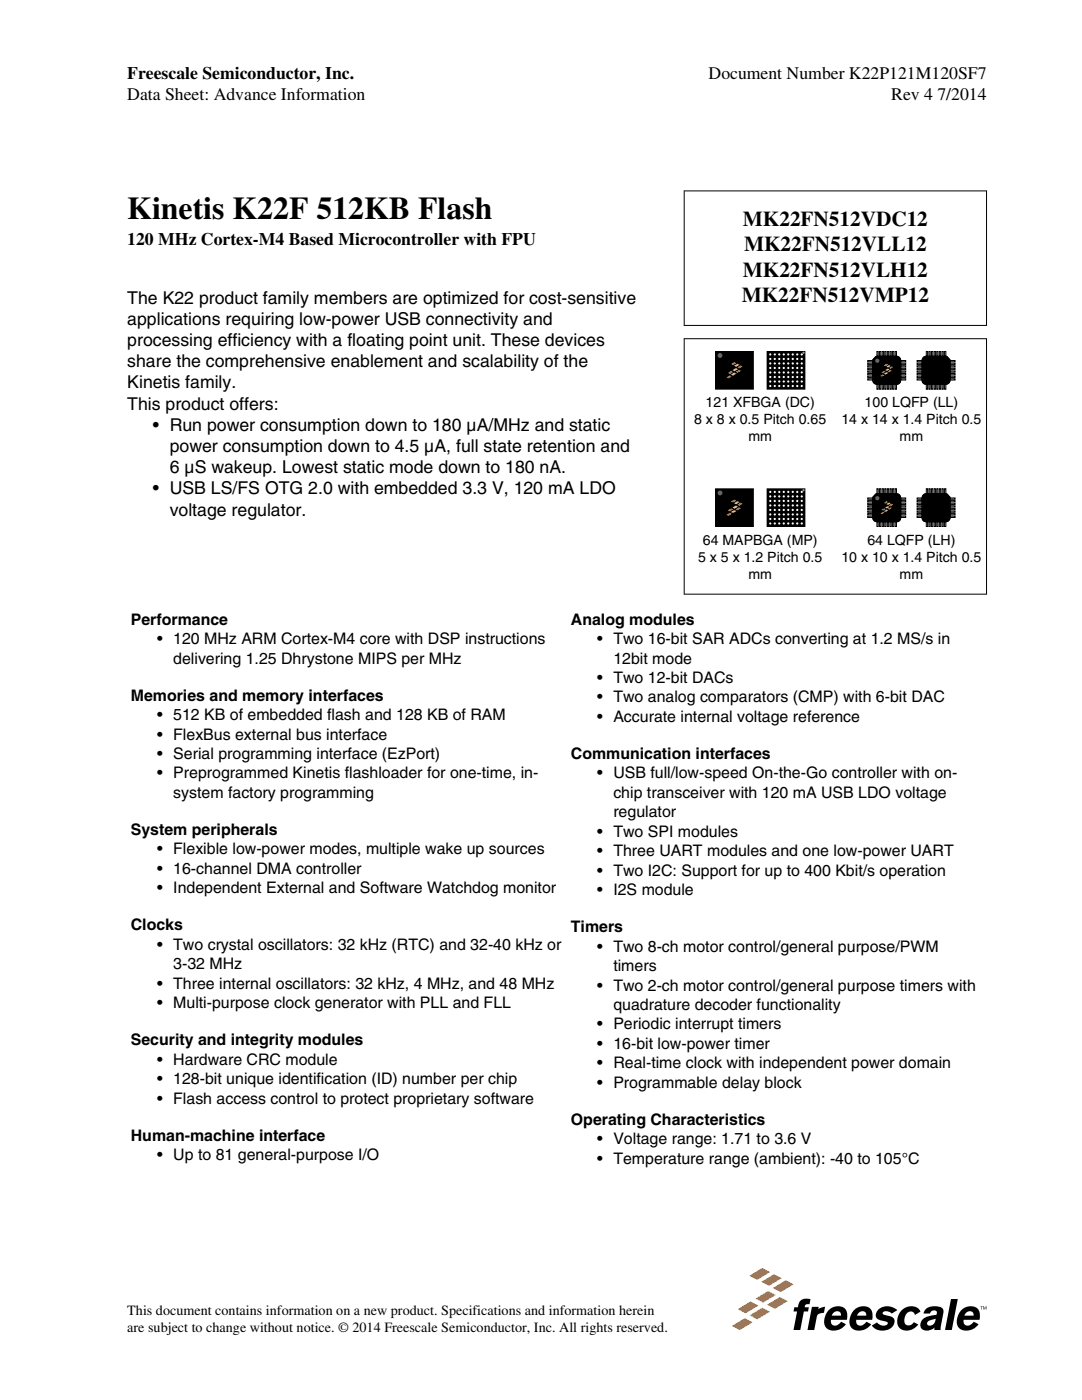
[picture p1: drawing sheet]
<svg xmlns="http://www.w3.org/2000/svg" width="216mm" height="279mm" viewBox="0 0 216 279" stroke-linecap="round" stroke-linejoin="round" font-family="sans-serif">
<defs><g id="words">
<text font-size="6.3" x="25.4" y="43.7">Kinetis K22F 512KB Flash</text>
<g font-size="4.2">
<text x="148.2" y="45.1">MK22FN512VDC12</text>
<text x="148.5" y="50.2">MK22FN512VLL12</text>
<text x="148.2" y="55.3">MK22FN512VLH12</text>
<text x="148" y="60.3">MK22FN512VMP12</text>
</g>
<g font-size="3.5">
<text x="25.4" y="15.8">Freescale Semiconductor, Inc.</text>
<text x="141.4" y="15.8">Document Number K22P121M120SF7</text>
<text x="25.4" y="20">Data Sheet: Advance Information</text>
<text x="177.8" y="20">Rev 4 7/2014</text>
<text x="25.4" y="48.8">120 MHz Cortex-M4 Based Microcontroller with FPU</text>
<text x="25.4" y="64.8">applications requiring low-power USB connectivity and</text>
<text x="25.4" y="60.6">The K22 product family members are optimized for cost-sensitive</text>
<text x="25.4" y="69">processing efficiency with a floating point unit. These devices</text>
<text x="25.4" y="73.3">share the comprehensive enablement and scalability of the</text>
<text x="25.4" y="77.5">Kinetis family.</text>
<text x="25.4" y="81.7">This product offers:</text>
<text x="30.5" y="86">• Run power consumption down to 180 µA/MHz and static</text>
<text x="33.9" y="94.4">6 µS wakeup. Lowest static mode down to 180 nA.</text>
<text x="33.9" y="90.2">power consumption down to 4.5 µA, full state retention and</text>
<text x="30.5" y="98.7">• USB LS/FS OTG 2.0 with embedded 3.3 V, 120 mA LDO</text>
<text x="33.9" y="102.9">voltage regulator.</text>
</g>
<g font-size="3.2">
<text x="26.1" y="124.6">Performance</text>
<text x="113.9" y="124.6">Analog modules</text>
<text x="31.3" y="128.5">• 120 MHz ARM Cortex-M4 core with DSP instructions</text>
<text x="119.2" y="128.5">• Two 16-bit SAR ADCs converting at 1.2 MS/s in</text>
<text x="34.6" y="132.4">delivering 1.25 Dhrystone MIPS per MHz</text>
<text x="119.2" y="136.3">• Two 12-bit DACs</text>
<text x="122.4" y="132.4">12bit mode</text>
<text x="26.1" y="139.8">Memories and memory interfaces</text>
<text x="31.3" y="143.7">• 512 KB of embedded flash and 128 KB of RAM</text>
<text x="119.2" y="140.2">• Two analog comparators (CMP) with 6-bit DAC</text>
<text x="31.3" y="147.6">• FlexBus external bus interface</text>
<text x="119.2" y="144.1">• Accurate internal voltage reference</text>
<text x="31.3" y="151.5">• Serial programming interface (EzPort)</text>
<text x="31.3" y="155.4">• Preprogrammed Kinetis flashloader for one-time, in-</text>
<text x="113.9" y="151.5">Communication interfaces</text>
<text x="119.2" y="155.4">• USB full/low-speed On-the-Go controller with on-</text>
<text x="34.6" y="159.2">system factory programming</text>
<text x="122.4" y="159.2">chip transceiver with 120 mA USB LDO voltage</text>
<text x="26.1" y="166.6">System peripherals</text>
<text x="119.2" y="167">• Two SPI modules</text>
<text x="122.4" y="163.1">regulator</text>
<text x="31.3" y="170.5">• Flexible low-power modes, multiple wake up sources</text>
<text x="119.2" y="170.9">• Three UART modules and one low-power UART</text>
<text x="31.3" y="174.4">• 16-channel DMA controller</text>
<text x="31.3" y="178.3">• Independent External and Software Watchdog monitor</text>
<text x="119.2" y="174.8">• Two I2C: Support for up to 400 Kbit/s operation</text>
<text x="119.2" y="178.6">• I2S module</text>
<text x="26.1" y="185.7">Clocks</text>
<text x="31.3" y="189.6">• Two crystal oscillators: 32 kHz (RTC) and 32-40 kHz or</text>
<text x="113.9" y="186">Timers</text>
<text x="119.2" y="189.9">• Two 8-ch motor control/general purpose/PWM</text>
<text x="31.3" y="197.3">• Three internal oscillators: 32 kHz, 4 MHz, and 48 MHz</text>
<text x="34.6" y="193.5">3-32 MHz</text>
<text x="119.2" y="197.7">• Two 2-ch motor control/general purpose timers with</text>
<text x="122.4" y="193.8">timers</text>
<text x="31.3" y="201.2">• Multi-purpose clock generator with PLL and FLL</text>
<text x="122.4" y="201.6">quadrature decoder functionality</text>
<text x="26.1" y="208.6">Security and integrity modules</text>
<text x="119.2" y="205.4">• Periodic interrupt timers</text>
<text x="119.2" y="209.3">• 16-bit low-power timer</text>
<text x="31.3" y="212.5">• Hardware CRC module</text>
<text x="119.2" y="213.2">• Real-time clock with independent power domain</text>
<text x="31.3" y="216.4">• 128-bit unique identification (ID) number per chip</text>
<text x="31.3" y="220.3">• Flash access control to protect proprietary software</text>
<text x="119.2" y="217.1">• Programmable delay block</text>
<text x="26.1" y="227.7">Human-machine interface</text>
<text x="113.9" y="224.5">Operating Characteristics</text>
<text x="31.3" y="231.6">• Up to 81 general-purpose I/O</text>
<text x="119.2" y="228.4">• Voltage range: 1.71 to 3.6 V</text>
<text x="119.2" y="232.3">• Temperature range (ambient): -40 to 105°C</text>
</g>
<g font-size="2.8">
<text x="140.8" y="81.3">121 XFBGA (DC)</text>
<text x="172.5" y="81.3">100 LQFP (LL)</text>
<text x="138.5" y="84.7">8 x 8 x 0.5 Pitch 0.65</text>
<text x="149.3" y="88.1">mm</text>
<text x="167.9" y="84.7">14 x 14 x 1.4 Pitch 0.5</text>
<text x="179.5" y="88.1">mm</text>
<text x="139.3" y="112.1">5 x 5 x 1.2 Pitch 0.5</text>
<text x="140.2" y="108.8">64 MAPBGA (MP)</text>
<text x="167.9" y="112.1">10 x 10 x 1.4 Pitch 0.5</text>
<text x="173.1" y="108.8">64 LQFP (LH)</text>
<text x="149.3" y="115.5">mm</text>
<text x="179.5" y="115.5">mm</text>
<text x="25.4" y="262.4">This document contains information on a new product. Specifications and information herein</text>
<text x="25.4" y="265.8">are subject to change without notice. © 2014 Freescale Semiconductor, Inc. All rights reserved.</text>
</g>
</g></defs>
<path d="M153.1 70.1h7.5v7.6h-7.5z" fill="#000"/>
<path d="M153.1 70.1h7.5v7.6h-7.5z" fill="none" stroke="#000" stroke-width=".2"/>
<circle cx="160.3" cy="70.4" r=".22" fill="#999"/>
<g fill="#fff">
<circle cx="154.6" cy="70.7" r=".22"/>
<circle cx="153.7" cy="70.7" r=".22"/>
<circle cx="155.5" cy="70.7" r=".22"/>
<circle cx="158.2" cy="70.7" r=".22"/>
<circle cx="157.3" cy="70.7" r=".22"/>
<circle cx="156.4" cy="70.7" r=".22"/>
<circle cx="160" cy="70.7" r=".22"/>
<circle cx="159.1" cy="70.7" r=".22"/>
<circle cx="154.6" cy="73.4" r=".22"/>
<circle cx="153.7" cy="73.4" r=".22"/>
<circle cx="155.5" cy="73.4" r=".22"/>
<circle cx="158.2" cy="73.4" r=".22"/>
<circle cx="157.3" cy="73.4" r=".22"/>
<circle cx="156.4" cy="73.4" r=".22"/>
<circle cx="160" cy="73.4" r=".22"/>
<circle cx="159.1" cy="73.4" r=".22"/>
<circle cx="154.6" cy="72.5" r=".22"/>
<circle cx="153.7" cy="72.5" r=".22"/>
<circle cx="155.5" cy="72.5" r=".22"/>
<circle cx="158.2" cy="72.5" r=".22"/>
<circle cx="157.3" cy="72.5" r=".22"/>
<circle cx="156.4" cy="72.5" r=".22"/>
<circle cx="160" cy="72.5" r=".22"/>
<circle cx="159.1" cy="72.5" r=".22"/>
<circle cx="154.6" cy="71.6" r=".22"/>
<circle cx="153.7" cy="71.6" r=".22"/>
<circle cx="155.5" cy="71.6" r=".22"/>
<circle cx="158.2" cy="71.6" r=".22"/>
<circle cx="157.3" cy="71.6" r=".22"/>
<circle cx="156.4" cy="71.6" r=".22"/>
<circle cx="160" cy="71.6" r=".22"/>
<circle cx="159.1" cy="71.6" r=".22"/>
<circle cx="154.6" cy="74.3" r=".22"/>
<circle cx="153.7" cy="74.3" r=".22"/>
<circle cx="155.5" cy="74.3" r=".22"/>
<circle cx="158.2" cy="74.3" r=".22"/>
<circle cx="157.3" cy="74.3" r=".22"/>
<circle cx="156.4" cy="74.3" r=".22"/>
<circle cx="160" cy="74.3" r=".22"/>
<circle cx="159.1" cy="74.3" r=".22"/>
<circle cx="154.6" cy="77" r=".22"/>
<circle cx="153.7" cy="77" r=".22"/>
<circle cx="155.5" cy="77" r=".22"/>
<circle cx="158.2" cy="77" r=".22"/>
<circle cx="157.3" cy="77" r=".22"/>
<circle cx="156.4" cy="77" r=".22"/>
<circle cx="160" cy="77" r=".22"/>
<circle cx="159.1" cy="77" r=".22"/>
<circle cx="154.6" cy="76.1" r=".22"/>
<circle cx="153.7" cy="76.1" r=".22"/>
<circle cx="155.5" cy="76.1" r=".22"/>
<circle cx="158.2" cy="76.1" r=".22"/>
<circle cx="157.3" cy="76.1" r=".22"/>
<circle cx="156.4" cy="76.1" r=".22"/>
<circle cx="160" cy="76.1" r=".22"/>
<circle cx="159.1" cy="76.1" r=".22"/>
<circle cx="154.6" cy="75.2" r=".22"/>
<circle cx="153.7" cy="75.2" r=".22"/>
<circle cx="155.5" cy="75.2" r=".22"/>
<circle cx="158.2" cy="75.2" r=".22"/>
<circle cx="157.3" cy="75.2" r=".22"/>
<circle cx="156.4" cy="75.2" r=".22"/>
<circle cx="160" cy="75.2" r=".22"/>
<circle cx="159.1" cy="75.2" r=".22"/>
</g>
<path d="M142.8 70.1h7.5v7.6h-7.5z" fill="#000"/>
<path d="M142.8 70.1h7.5v7.6h-7.5z" fill="none" stroke="#000" stroke-width=".2"/>
<path d="M145.8 72.7l.7-.4 .4 .2-.6 .4z" fill="#f60"/>
<path d="M146.5 73l.6-.4 .5 .2-.7 .4z" fill="#fd5"/>
<path d="M147.1 73.3l.7-.4 .4 .2-.7 .4z" fill="#f60"/>
<path d="M146.2 73.9l.6-.4 .5 .2-.7 .4z" fill="#fd5"/>
<g fill="#f60">
<path d="M146.8 74.2l.7-.4 .4 .2-.7 .4z"/>
<path d="M145.2 74.4l.7-.4 .4 .2-.7 .4z"/>
</g>
<path d="M145.9 74.8l.6-.4 .4 .2-.6 .4z" fill="#fd5"/>
<path d="M144.9 75.3l.7-.4 .4 .2-.7 .4z" fill="#f60"/>
<circle cx="143.7" cy="70.9" r=".38" fill="#666"/>
<circle cx="143.7" cy="70.9" r=".38" fill="none" stroke="#666" stroke-width=".2"/>
<g fill="none" stroke="#000" stroke-width=".2">
<path d="M173.1 75.6h1v.2h-1zM173.1 73h1v.2h-1zM173.1 72.5h1v.2h-1zM173.1 75.1h1v.2h-1zM173.1 74.5h1v.3h-1zM173.1 74h1v.3h-1zM173.1 73.5h1v.3h-1zM173.1 71.9h1v.3h-1zM174.8 71.1h4.2l.4 .2 .3 .5v4.2a.75 .75 0 0 1-.7 .7h-3.6a.95 .95 0 0 1-1.3-.8v-4.1zM175 70.1h.2v1h-.2zM175 76.7h.2v1h-.2zM175.5 70.1h.3v1h-.3z"/>
<path d="M175.5 76.7h.3v1h-.3zM176 70.1h.3v1h-.3zM176 76.7h.3v1h-.3zM176.5 70.1h.3v1h-.3zM176.5 76.7h.3v1h-.3zM177.1 70.1h.2v1h-.2zM177.1 76.7h.2v1h-.2zM177.6 70.1h.2v1h-.2zM177.6 76.7h.2v1h-.2zM178.1 70.1h.3v1h-.3zM178.1 76.7h.3v1h-.3zM178.6 70.1h.3v1h-.3z"/>
<path d="M178.6 76.7h.3v1h-.3zM179 71.1h-4.2l-.7 .7v4.1a.83 .83 0 0 0 .8 .8h4.1a.76 .76 0 0 0 .7-.8v-4a.83 .83 0 0 0-.8-.8M179.7 75.6h1v.2h-1zM179.7 73h1v.2h-1zM179.7 72.5h1v.2h-1zM179.7 71.9h1v.3h-1zM179.7 75.1h1v.2h-1zM179.7 74.5h1v.3h-1zM179.7 74h1v.3h-1zM179.7 73.5h1v.3h-1zM183 75.6h1v.2h-1zM183 73h1v.2h-1z"/>
<path d="M183 72.5h1v.2h-1zM183 71.9h1v.3h-1zM183 75.1h1v.2h-1zM183 74.5h1v.3h-1zM183 74h1v.3h-1zM183 73.5h1v.3h-1zM184.3 71.3l.5-.2h4.1l.7 .7v4.1a.94 .94 0 0 1-1.3 .8h-3.6a.75 .75 0 0 1-.7-.7v-4.2zM184.7 71.1h4.2l.7 .7M184.8 71.1a.83 .83 0 0 0-.8 .8v4a.76 .76 0 0 0 .8 .8M184.8 70.1h.3v1h-.3zM184.8 76.7h.3v1h-.3zM185.4 70.1h.2v1h-.2z"/>
<path d="M185.4 76.7h.2v1h-.2zM185.9 70.1h.2v1h-.2zM185.9 76.7h.2v1h-.2zM186.4 70.1h.3v1h-.3zM186.4 76.7h.3v1h-.3zM186.9 70.1h.3v1h-.3zM186.9 76.7h.3v1h-.3zM187.4 70.1h.3v1h-.3zM187.4 76.7h.3v1h-.3zM188 70.1h.2v1h-.2zM188 76.7h.2v1h-.2zM188.5 70.1h.2v1h-.2z"/>
<path d="M188.5 76.7h.2v1h-.2zM189.6 75.6h1v.2h-1zM189.6 73h1v.2h-1zM189.6 72.5h1v.2h-1zM189.6 71.9h1v.3h-1zM189.6 75.1h1v.2h-1zM189.6 74.5h1v.3h-1zM189.6 74h1v.3h-1zM189.6 73.5h1v.3h-1zM189.6 71.8v4.1a.83 .83 0 0 1-.8 .8h-4.1"/>
</g>
<path d="M174.8 71.1h4.2l.4 .2 .3 .5v4.2a.75 .75 0 0 1-.7 .7h-3.6a.95 .95 0 0 1-1.3-.8v-4.1zM184.3 71.3l.5-.2h4.1l.7 .7v4.1a.94 .94 0 0 1-1.3 .8h-3.6a.75 .75 0 0 1-.7-.7v-4.2z" fill="#000"/>
<circle cx="175.1" cy="72" r=".42" fill="#666"/>
<path d="M176.4 72.9l.5-.3 .3 .2-.5 .3z" fill="#f60"/>
<path d="M176.9 73.2l.5-.3 .3 .1-.5 .3z" fill="#fd5"/>
<path d="M177.4 73.4l.5-.3 .3 .2-.5 .3z" fill="#f60"/>
<path d="M176.6 73.9l.6-.3 .3 .1-.6 .3z" fill="#fd5"/>
<g fill="#f60">
<path d="M177.1 74.1l.6-.3 .3 .2-.6 .3z"/>
<path d="M175.9 74.3l.5-.3 .3 .2-.5 .3z"/>
</g>
<path d="M176.4 74.6l.5-.3 .3 .1-.5 .3z" fill="#fd5"/>
<path d="M175.6 75l.6-.3 .3 .2-.5 .3z" fill="#f60"/>
<path d="M153.1 97.6h7.5v7.5h-7.5z" fill="#000"/>
<path d="M153.1 97.6h7.5v7.5h-7.5z" fill="none" stroke="#000" stroke-width=".2"/>
<circle cx="160.3" cy="97.8" r=".22" fill="#999"/>
<g fill="#fff">
<circle cx="154.6" cy="98.2" r=".22"/>
<circle cx="153.7" cy="98.2" r=".22"/>
<circle cx="155.5" cy="98.2" r=".22"/>
<circle cx="158.2" cy="98.2" r=".22"/>
<circle cx="157.3" cy="98.2" r=".22"/>
<circle cx="156.4" cy="98.2" r=".22"/>
<circle cx="160" cy="98.2" r=".22"/>
<circle cx="159.1" cy="98.2" r=".22"/>
<circle cx="154.6" cy="100.9" r=".22"/>
<circle cx="153.7" cy="100.9" r=".22"/>
<circle cx="155.5" cy="100.9" r=".22"/>
<circle cx="158.2" cy="100.9" r=".22"/>
<circle cx="157.3" cy="100.9" r=".22"/>
<circle cx="156.4" cy="100.9" r=".22"/>
<circle cx="160" cy="100.9" r=".22"/>
<circle cx="159.1" cy="100.9" r=".22"/>
<circle cx="154.6" cy="100" r=".22"/>
<circle cx="153.7" cy="100" r=".22"/>
<circle cx="155.5" cy="100" r=".22"/>
<circle cx="158.2" cy="100" r=".22"/>
<circle cx="157.3" cy="100" r=".22"/>
<circle cx="156.4" cy="100" r=".22"/>
<circle cx="160" cy="100" r=".22"/>
<circle cx="159.1" cy="100" r=".22"/>
<circle cx="154.6" cy="99.1" r=".22"/>
<circle cx="153.7" cy="99.1" r=".22"/>
<circle cx="155.5" cy="99.1" r=".22"/>
<circle cx="158.2" cy="99.1" r=".22"/>
<circle cx="157.3" cy="99.1" r=".22"/>
<circle cx="156.4" cy="99.1" r=".22"/>
<circle cx="160" cy="99.1" r=".22"/>
<circle cx="159.1" cy="99.1" r=".22"/>
<circle cx="154.6" cy="101.8" r=".22"/>
<circle cx="153.7" cy="101.8" r=".22"/>
<circle cx="155.5" cy="101.8" r=".22"/>
<circle cx="158.2" cy="101.8" r=".22"/>
<circle cx="157.3" cy="101.8" r=".22"/>
<circle cx="156.4" cy="101.8" r=".22"/>
<circle cx="160" cy="101.8" r=".22"/>
<circle cx="159.1" cy="101.8" r=".22"/>
<circle cx="154.6" cy="104.5" r=".22"/>
<circle cx="153.7" cy="104.5" r=".22"/>
<circle cx="155.5" cy="104.5" r=".22"/>
<circle cx="158.2" cy="104.5" r=".22"/>
<circle cx="157.3" cy="104.5" r=".22"/>
<circle cx="156.4" cy="104.5" r=".22"/>
<circle cx="160" cy="104.5" r=".22"/>
<circle cx="159.1" cy="104.5" r=".22"/>
<circle cx="154.6" cy="103.6" r=".22"/>
<circle cx="153.7" cy="103.6" r=".22"/>
<circle cx="155.5" cy="103.6" r=".22"/>
<circle cx="158.2" cy="103.6" r=".22"/>
<circle cx="157.3" cy="103.6" r=".22"/>
<circle cx="156.4" cy="103.6" r=".22"/>
<circle cx="160" cy="103.6" r=".22"/>
<circle cx="159.1" cy="103.6" r=".22"/>
<circle cx="154.6" cy="102.7" r=".22"/>
<circle cx="153.7" cy="102.7" r=".22"/>
<circle cx="155.5" cy="102.7" r=".22"/>
<circle cx="158.2" cy="102.7" r=".22"/>
<circle cx="157.3" cy="102.7" r=".22"/>
<circle cx="156.4" cy="102.7" r=".22"/>
<circle cx="160" cy="102.7" r=".22"/>
<circle cx="159.1" cy="102.7" r=".22"/>
</g>
<path d="M142.8 97.6h7.5v7.5h-7.5z" fill="#000"/>
<path d="M142.8 97.6h7.5v7.5h-7.5z" fill="none" stroke="#000" stroke-width=".2"/>
<path d="M145.8 100.1l.7-.4 .4 .2-.6 .4z" fill="#f60"/>
<path d="M146.5 100.4l.6-.4 .5 .2-.7 .4z" fill="#fd5"/>
<path d="M147.1 100.7l.7-.4 .4 .3-.7 .4z" fill="#f60"/>
<path d="M146.2 101.3l.6-.4 .5 .2-.7 .4z" fill="#fd5"/>
<g fill="#f60">
<path d="M146.8 101.6l.7-.4 .4 .2-.7 .4z"/>
<path d="M145.2 101.9l.7-.4 .4 .2-.7 .4z"/>
</g>
<path d="M145.9 102.2l.6-.4 .4 .2-.6 .4z" fill="#fd5"/>
<path d="M144.9 102.8l.7-.5 .4 .3-.7 .4z" fill="#f60"/>
<circle cx="143.7" cy="98.4" r=".38" fill="#666"/>
<circle cx="143.7" cy="98.4" r=".38" fill="none" stroke="#666" stroke-width=".2"/>
<g fill="none" stroke="#000" stroke-width=".2">
<path d="M173.1 99.9h1v.3h-1zM173.1 99.4h1v.2h-1zM174.8 98.5h4.2l.4 .2 .3 .6v4.2a.75 .75 0 0 1-.7 .6h-3.6a.95 .95 0 0 1-1.3-.7v-4.2zM175 97.5h.2v1h-.2zM175.5 97.5h.3v1h-.3zM176 97.5h.3v1h-.3zM176.5 97.5h.3v1h-.3zM177.1 97.5h.2v1h-.2zM177.6 97.5h.2v1h-.2zM178.1 97.5h.3v1h-.3zM178.6 97.5h.3v1h-.3zM178.9 98.5a.83 .83 0 0 1 .8 .9"/>
<path d="M179 98.5h-4.2l-.7 .8v4a.83 .83 0 0 0 .8 .8h4.1a.76 .76 0 0 0 .7-.8v-4M179.7 99.9h1v.3h-1zM179.7 99.4h1v.2h-1zM183 99.9h1v.3h-1zM183 99.4h1v.2h-1zM184 99.3v4a.76 .76 0 0 0 .8 .8M184.3 98.7l.5-.2h4.1l.7 .7v4.2a.94 .94 0 0 1-1.3 .7h-3.6a.75 .75 0 0 1-.7-.6v-4.2zM184.7 98.5h4.2l.7 .8M184.8 98.5a.83 .83 0 0 0-.8 .9M184.8 97.5h.3v1h-.3zM185.4 97.5h.2v1h-.2zM185.9 97.5h.2v1h-.2z"/>
<path d="M186.4 97.5h.3v1h-.3zM186.9 97.5h.3v1h-.3zM187.4 97.5h.3v1h-.3zM188 97.5h.2v1h-.2zM188.5 97.5h.2v1h-.2zM189.6 99.9h1v.3h-1zM189.6 99.4h1v.2h-1zM189.6 99.2v4.1a.83 .83 0 0 1-.8 .8h-4.1M173.1 103h1v.3h-1zM173.1 100.4h1v.3h-1zM173.1 102.5h1v.3h-1zM173.1 102h1v.2h-1z"/>
<path d="M173.1 101.5h1v.2h-1zM173.1 100.9h1v.3h-1zM175 104.1h.2v1h-.2zM175.5 104.1h.3v1h-.3zM176 104.1h.3v1h-.3zM176.5 104.1h.3v1h-.3zM177.1 104.1h.2v1h-.2zM177.6 104.1h.2v1h-.2zM178.1 104.1h.3v1h-.3zM178.6 104.1h.3v1h-.3zM179.7 103h1v.3h-1zM179.7 100.4h1v.3h-1z"/>
<path d="M179.7 102.5h1v.3h-1zM179.7 102h1v.2h-1zM179.7 101.5h1v.2h-1zM179.7 100.9h1v.3h-1zM183 103h1v.3h-1zM183 100.4h1v.3h-1zM183 102.5h1v.3h-1zM183 102h1v.2h-1zM183 101.5h1v.2h-1zM183 100.9h1v.3h-1zM184.8 104.1h.3v1h-.3zM185.4 104.1h.2v1h-.2z"/>
<path d="M185.9 104.1h.2v1h-.2zM186.4 104.1h.3v1h-.3zM186.9 104.1h.3v1h-.3zM187.4 104.1h.3v1h-.3zM188 104.1h.2v1h-.2zM188.5 104.1h.2v1h-.2zM189.6 103h1v.3h-1zM189.6 100.4h1v.3h-1zM189.6 102.5h1v.3h-1zM189.6 102h1v.2h-1zM189.6 101.5h1v.2h-1zM189.6 100.9h1v.3h-1z"/>
</g>
<path d="M174.8 98.5h4.2l.4 .2 .3 .6v4.2a.75 .75 0 0 1-.7 .6h-3.6a.95 .95 0 0 1-1.3-.7v-4.2zM184.3 98.7l.5-.2h4.1l.7 .7v4.2a.94 .94 0 0 1-1.3 .7h-3.6a.75 .75 0 0 1-.7-.6v-4.2z" fill="#000"/>
<circle cx="175.1" cy="99.4" r=".42" fill="#666"/>
<path d="M176.4 100.4l.5-.4 .3 .2-.5 .3z" fill="#f60"/>
<path d="M176.9 100.6l.5-.3 .3 .2-.5 .3z" fill="#fd5"/>
<path d="M177.4 100.9l.5-.4 .3 .2-.5 .3z" fill="#f60"/>
<path d="M176.6 101.3l.6-.3 .3 .2-.6 .3z" fill="#fd5"/>
<g fill="#f60">
<path d="M177.1 101.6l.6-.4 .3 .2-.6 .3z"/>
<path d="M175.9 101.8l.5-.4 .3 .2-.5 .3z"/>
</g>
<path d="M176.4 102l.5-.3 .3 .2-.5 .3z" fill="#fd5"/>
<path d="M175.6 102.5l.6-.4 .3 .2-.5 .3z" fill="#f60"/>
<path d="M136.4 38.1h60.5M136.5 38v27M196.8 38v27M136.4 64.9h60.5M136.4 67.6h60.5M136.5 67.5v51.2M196.8 67.5v51.2M136.4 118.6h60.5" fill="none" stroke="#000" stroke-width=".2"/>
<path d="M195.6 260.7h.5l-.2 .1v.5l-.1-.5zM196.2 260.7l.3 .5 .3-.5v.6l-.1-.5-.2 .5-.2-.5-.1 .5z" fill="#000"/>
<path d="M149.5 254.6l2.6-1.5 1.5 .8-2.5 1.5z" fill="#e66a08"/>
<path d="M151.9 255.8l2.5-1.5 1.6 .8-2.6 1.5z" fill="#ffc20f"/>
<path d="M154.2 257l2.6-1.5 1.5 .8-2.5 1.6z" fill="#e66a08"/>
<path d="M150.7 259.2l2.6-1.6 1.5 .8-2.5 1.6z" fill="#ffc20f"/>
<g fill="#e66a08">
<path d="M153.1 260.4l2.5-1.5 1.6 .8-2.6 1.5z"/>
<path d="M147.2 261.3l2.6-1.6 1.5 .9-2.5 1.5z"/>
</g>
<path d="M149.6 262.5l2.5-1.5 1.6 .8-2.6 1.5z" fill="#ffc20f"/>
<path d="M146 264.6l2.6-1.5 1.6 .8-2.6 1.5z" fill="#e66a08"/>
<g fill="#000">
<path d="M159.8 259.5a2.41 2.41 0 0 1 1.9-.2l-.2 1a.69 .69 0 0 0-.9 .6h.8l-.2 .8h-.8l-.7 3.7h-1.4l.7-3.7h-.7l.2-.8h.7a2.03 2.03 0 0 1 .6-1.4zM162 260.8h1.4l-.1 .5 .6-.4 .7-.1-.2 1.2h-.1a1.1 1.1 0 0 0-1.3 .8l-.5 2.6h-1.4zM175.2 261.4a2.86 2.86 0 0 1 3.9 .1l-1.2 .7-.8-.5a.6 .6 0 0 0-.6 0 .6 .6 0 0 0-.3 .6l.7 .2a1.84 1.84 0 0 1 1.6 .9 2.23 2.23 0 0 1-3 2.1 2.3 2.3 0 0 1-1.5-1l1-.6a1.31 1.31 0 0 0 2.1 .2 1.84 1.84 0 0 0-1.5-.6 1.04 1.04 0 0 1-.7-1.7zM179.9 261.5a2.48 2.48 0 0 1 3.5-.1l.3 .4-1.1 .6a1 1 0 0 0-1.1-.7 1 1 0 0 0-.9 1 1.45 1.45 0 0 0 .3 1.7 1.17 1.17 0 0 0 1.4-.5l.9 .4a2.51 2.51 0 0 1-3.9 .4 3 3 0 0 1 .6-3.2zM189.8 259.2h1.3l-1.2 6.2h-1.3z"/>
<path d="M165.3 261.6a3 3 0 0 0-.5 3.3 2.69 2.69 0 0 0 4-.6l-1-.5a1.2 1.2 0 0 1-1.9 .4l-.1-.8h3.2a1.92 1.92 0 0 0-1.7-2.7 2.55 2.55 0 0 0-2 .9zM166.4 261.9a.8 .8 0 0 1 1-.2 .8 .8 0 0 1 .4 .9h-1.8z"/>
<path d="M170.3 261.6a3 3 0 0 0-.5 3.3 2.69 2.69 0 0 0 4-.6l-.9-.5a1.2 1.2 0 0 1-2 .4v-.8h3.1a1.92 1.92 0 0 0-1.7-2.7 2.55 2.55 0 0 0-2 .9zM171.5 261.9a.8 .8 0 0 1 .9-.2 .8 .8 0 0 1 .4 .9h-1.8z"/>
<path d="M184.8 261.2a2.96 2.96 0 0 1 3.3 0l.1 .8-.5 3.4h-1.2v-.4a1.96 1.96 0 0 1-2.7 0 1.69 1.69 0 0 1 1.2-2.2l1.9-.4v-.6a.79 .79 0 0 0-.8-.3 .79 .79 0 0 0-.5 .6h-1.3zM185.1 263.8l-.1 .2a.63 .63 0 0 0 .4 .6 .63 .63 0 0 0 .7-.2 1.58 1.58 0 0 0 .6-1.2l-1.2 .3z"/>
<path d="M191.7 261.6a3 3 0 0 0-.5 3.3 2.69 2.69 0 0 0 4.1-.6l-1-.5a1.2 1.2 0 0 1-1.9 .4l-.1-.8h3.2a1.92 1.92 0 0 0-1.8-2.7 2.55 2.55 0 0 0-2 .9zM192.9 261.9a.8 .8 0 0 1 .9-.2 .8 .8 0 0 1 .5 .9h-1.9z"/>
</g>
<use href="#words"/>
</svg>
